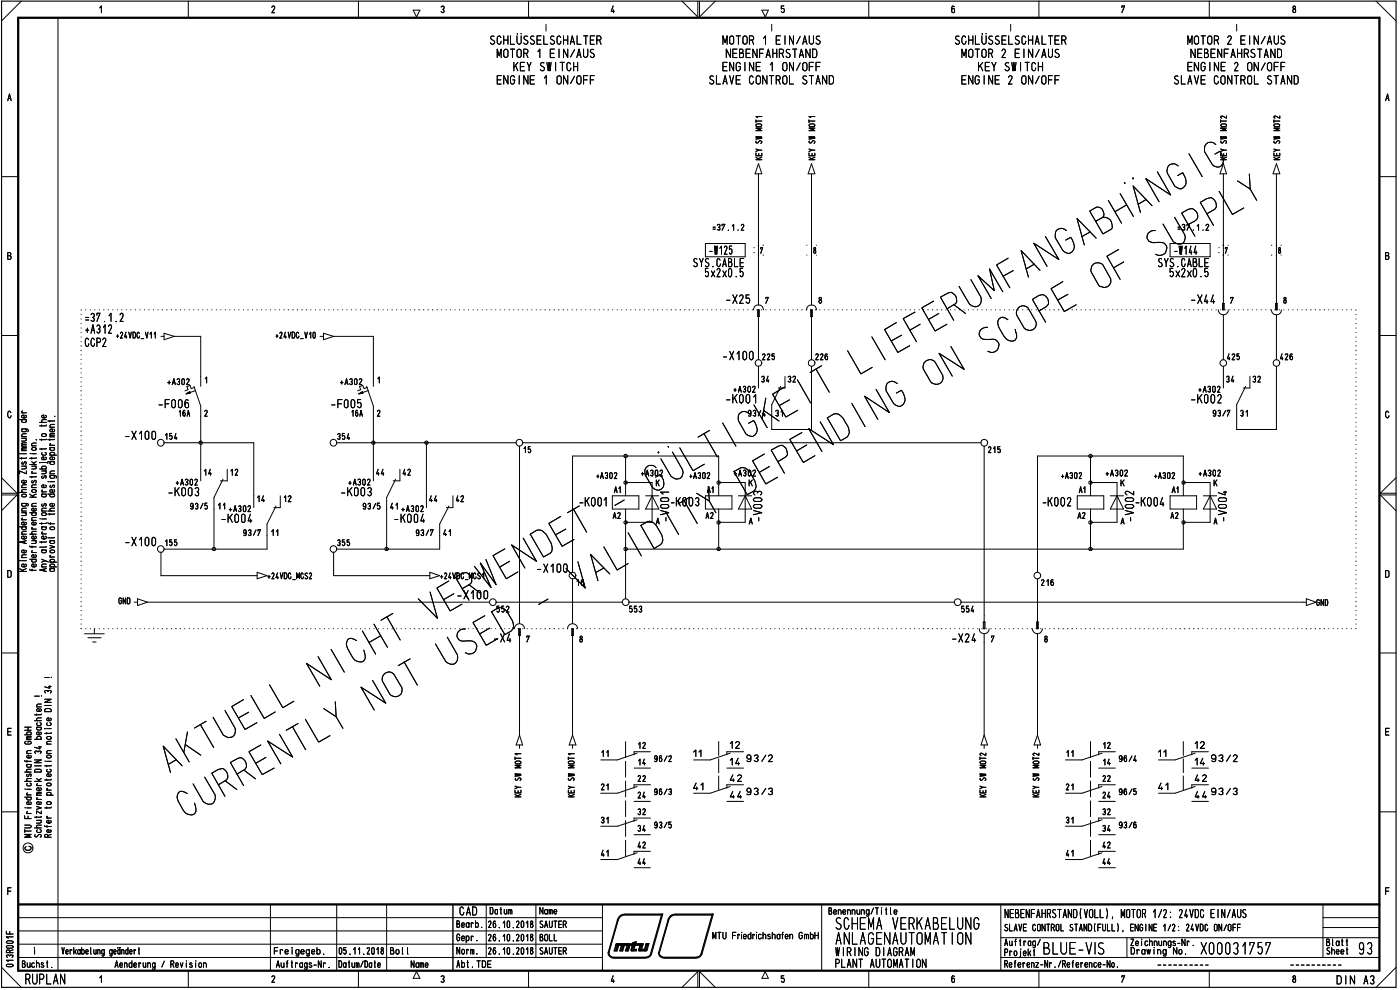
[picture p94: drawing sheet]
<svg xmlns="http://www.w3.org/2000/svg" width="420mm" height="297mm" viewBox="0 0 420 297" stroke-linecap="round" stroke-linejoin="round" font-family="sans-serif">
<defs><g id="words">
<text font-size="16.3" x="214.8" y="148">3</text>
<g font-size="8.1">
<text x="219.9" y="143.8">it,</text>
<text x="223.9" y="143.8">,</text>
</g>
<g font-size="6.2">
<text x="203.6" y="5">\/</text>
<text x="203.9" y="296.1">/ \</text>
</g>
<g font-size="5.3">
<text x="212.1" y="148">1</text>
<text x="193.6" y="152">A2,-</text>
<text x="211.7" y="152">m</text>
<text x="221.7" y="152">Avg</text>
<text x="250.5" y="279">SC-1Id VRKA31LU\G</text>
<text x="250.7" y="283.5">A\LAG:\AUTOldT 0\</text>
<text x="329.2" y="286.4">S</text>
<text x="360.2" y="286.4">X00031757</text>
</g>
<text font-size="4.6" x="7.5" y="295.4">RUPLAN</text>
<g font-size="3.9">
<text x="163.7" y="9.5">I</text>
<text x="231.4" y="9.5">i</text>
<text x="303.1" y="9.5">i</text>
<text x="371" y="9.5">i</text>
<text x="146.9" y="13.5">SCHLÜSSELSCHALTER</text>
<text x="149" y="17.4">MOTOR 1 EIN/AUS</text>
<text x="216.8" y="13.5">MOTOR 1 EIN/AUS</text>
<text x="217.8" y="17.4">NEBENFAHRSTAND</text>
<text x="286.5" y="13.5">SCHLÜSSELSCHALTER</text>
<text x="288.5" y="17.4">MOTOR 2 EIN/AUS</text>
<text x="356.3" y="13.5">MOTOR 2 EIN/AUS</text>
<text x="357.3" y="17.4">NEBENFAHRSTAND</text>
<text x="154" y="21.4">KEY SW I TCH</text>
<text x="216.8" y="21.4">ENGINE 1 ON/OFF</text>
<text x="293.5" y="21.4">KEY SW I TCH</text>
<text x="356.3" y="21.4">ENGINE 2 ON/OFF</text>
<text x="149.1" y="25.4">ENGINE 1 ON/OFF</text>
<text x="212.7" y="25.4">SLAVE CONTROL STAND</text>
<text x="288.5" y="25.4">ENGINE 2 ON/OFF</text>
<text x="352.3" y="25.4">SLAVE CONTROL STAND</text>
<text x="366" y="35.6">,„</text>
<text x="382.1" y="35.6">c.,</text>
<text x="226.5" y="41.9">..,</text>
<text x="226.6" y="36.9">,=</text>
<text x="242.4" y="41.9">..,</text>
<text x="242.5" y="36.9">,=</text>
<text x="365.9" y="36.9">,</text>
<text x="381.9" y="36.9">,</text>
<text x="382" y="41.9">..,</text>
<text x="226.6" y="43.2">,-,</text>
<text x="242.4" y="45.6">,</text>
<text x="242.6" y="43.2">v,</text>
<text x="366.8" y="43.1">n</text>
<text x="382" y="46.9">,_,</text>
<text x="212.5" y="76.5">1125</text>
<text x="207.9" y="80.2">SYS.CABLE</text>
<text x="211.3" y="83.2">5x2x0.5</text>
<text x="347.3" y="80.2">SYS.CABLE</text>
<text x="350.7" y="83.2">5x2x0.5</text>
<text x="217.8" y="91.2">-X25</text>
<text x="229.7" y="91.2">7</text>
<text x="245.4" y="91.2">s</text>
<text x="282" y="92.1">QQQQ</text>
<text x="317.1" y="93.6">.</text>
<text x="322.3" y="93.6">.</text>
<text x="357.3" y="91.2">-X44</text>
<text x="369.2" y="91.2">7</text>
<text x="385" y="91.2">8</text>
<text x="25.5" y="96.6">=37.1.2</text>
<text x="25.5" y="100.2">+A312</text>
<text x="34.8" y="101.6">+24VDC_V11</text>
<text x="25.3" y="104.1">CCP2</text>
<text x="216.7" y="108.1">-X100</text>
<text x="47.4" y="122.5">-F006</text>
<text x="99.2" y="122.5">-F005</text>
<text x="217.8" y="121.1">-K001</text>
<text x="357.3" y="121.1">-K002</text>
<text x="37.4" y="132">-X100</text>
<text x="50.4" y="148.9">-K003</text>
<text x="102.2" y="148.9">-K003</text>
<text x="175.5" y="152">K001</text>
<text x="208.5" y="152">3</text>
<text x="312.8" y="152">-K002</text>
<text x="333" y="152">A2-K004</text>
<text x="66.3" y="156.9">-K004</text>
<text x="118.2" y="156.9">-K004</text>
<text x="140.8" y="179.8">1,0</text>
<text x="146.8" y="181.5">•</text>
<text x="186.7" y="181.9">«</text>
<text x="188.7" y="183.8">553</text>
<text x="25.3" y="190.3">__L_</text>
<text x="152" y="192.8">4</text>
<text x="173.8" y="192.8">8</text>
<text x="285.6" y="192.8">-X24</text>
<text x="137.8" y="274.7">CAD</text>
<text x="301.5" y="275.5">NEBENFAHRSTANDIVOLL), MOTOR 1/2: 24VDC EIN/AUS</text>
<text x="250.6" y="286.9">WIKING DIAGRAM</text>
<text x="301.4" y="283.8">Auftrag/</text>
<text x="250.4" y="290.4">PLANT AUTOMATION</text>
<text x="401.1" y="295.4">DIN A3</text>
</g>
<g font-size="3.2">
<text x="337.4" y="148.7">c,1</text>
<text x="170.2" y="188.8">r-</text>
<text x="207.7" y="227.2">11</text>
<text x="218.6" y="224.7">12</text>
<text x="294.2" y="223.4">1</text>
<text x="310.1" y="223.4">1</text>
<text x="347.2" y="227.2">11</text>
<text x="358.2" y="224.7">12</text>
<text x="154.1" y="233.1">..,</text>
<text x="154.1" y="228.1">,</text>
<text x="154.3" y="229.4">c)</text>
<text x="170.1" y="233.1">..,</text>
<text x="170.3" y="229.4">c&gt;</text>
<text x="170.4" y="228.1">7-</text>
<text x="180.4" y="228.1">II</text>
<text x="218.6" y="229.7">14 93 /2</text>
<text x="293.6" y="233.1">..,</text>
<text x="293.8" y="228.1">,</text>
<text x="293.8" y="229.4">c&gt;</text>
<text x="309.5" y="233.1">..,</text>
<text x="309.7" y="228.1">,=i</text>
<text x="309.7" y="229.4">c)</text>
<text x="320" y="228.1">II</text>
<text x="352.4" y="229.7">---14 93/2</text>
<text x="170.3" y="237.2">r,-</text>
<text x="180.3" y="237.2">21</text>
<text x="208" y="237.2">41</text>
<text x="216" y="239.5">—'-44 93/3</text>
<text x="218.7" y="234.6">42</text>
<text x="347.5" y="237.2">41</text>
<text x="358.2" y="234.6">42</text>
<text x="358.2" y="239.6">4493/3</text>
<text x="146.9" y="274.3">Datum</text>
<text x="161.9" y="274.4">Name</text>
<text x="248.5" y="274.5">Benennung/Title</text>
<text x="136.9" y="278.4">Bearb.</text>
<text x="146.3" y="278.5">26.10.2018</text>
<text x="161.8" y="278.5">SAUTER</text>
<text x="213.8" y="281.9">MTU Friedrichshafen GmbH</text>
<text x="301.2" y="279.5">SLAVE CONTROL STAND(FULL), ENGINE 1/2: 24VDC ON/OFF</text>
<text x="10" y="286.4">I</text>
<text x="18.5" y="286.4">Verkabelung geändert</text>
<text x="82.1" y="286.4">FreIgegeb.</text>
<text x="101.4" y="286.4">05.11.2018</text>
<text x="117" y="286.4">BoI l</text>
<text x="136.9" y="282.4">Gepr.</text>
<text x="137" y="286.4">Norm.</text>
<text x="146.3" y="282.4">26.10.2018</text>
<text x="146.3" y="286.4">26.10.2018</text>
<text x="161.8" y="286.4">SAUTER</text>
<text x="161.9" y="282.4">BOLL</text>
<text x="301.2" y="286.9">Projekt</text>
<text x="340.9" y="286.4">rawing No.</text>
<text x="397.9" y="283.9">Blatt</text>
<text x="397.9" y="286.4">Sheet</text>
<text x="6.5" y="290.4">Buchst.</text>
<text x="34.4" y="290.4">Aenderung / Revision</text>
<text x="82.8" y="290.4">Auftrags-Nr.</text>
<text x="101.5" y="290.4">Datum/Date</text>
<text x="123.2" y="290.4">Name</text>
<text x="137" y="290.4">Abt.TDE</text>
<text x="301.3" y="290.4">Referenz-Nr./Reference-No.</text>
</g>
<g font-size="3.1">
<text x="8" y="171.6" transform="rotate(-90 8 171.6)">Keine Aenderung ohne Zustimmung der</text>
<text x="11" y="171.4" transform="rotate(-90 11 171.4)">federfuehrenden Konstruktion.</text>
<text x="14.1" y="171.6" transform="rotate(-90 14.1 171.6)">Any alterotions are subiect to the</text>
<text x="16.5" y="171.6" transform="rotate(-90 16.5 171.6)">approval of the design department.</text>
<text x="9.5" y="251.4" transform="rotate(-90 9.5 251.4)">MTU Friedrichshafen GmbH</text>
<text x="12.5" y="251.4" transform="rotate(-90 12.5 251.4)">Schutzvermerk DIN 34 beachten</text>
<text x="15.5" y="251.4" transform="rotate(-90 15.5 251.4)">Refer to protection notice DIN 34 I</text>
</g>
<g font-size="2.8">
<text x="213.8" y="69.3">=37.1.2</text>
<text x="354.3" y="69.3">Q1.2</text>
<text x="82.7" y="101.6">+24VDC_V10</text>
<text x="228.6" y="108.1">225</text>
<text x="242.5" y="108.5">• 226</text>
<text x="368.2" y="108.1">425</text>
<text x="384.1" y="108.1">426</text>
<text x="50" y="115.6">+A302</text>
<text x="61.2" y="115.1">1</text>
<text x="101.9" y="115.6">+A302</text>
<text x="113" y="115.1">1</text>
<text x="220.1" y="117.9">+A302</text>
<text x="228.3" y="114.8">34</text>
<text x="236.3" y="114.8">32</text>
<text x="359.5" y="117.9">+A302</text>
<text x="367.8" y="114.8">34</text>
<text x="375.8" y="114.8">32</text>
<text x="53.4" y="125.1">16A</text>
<text x="61.2" y="125.1">2</text>
<text x="105.3" y="125.1">16A</text>
<text x="113" y="125.1">2</text>
<text x="225.8" y="125.1">3</text>
<text x="363.9" y="125.1">93/7</text>
<text x="372.1" y="125.1">31</text>
<text x="49.2" y="132">154</text>
<text x="101.1" y="132">354</text>
<text x="156.8" y="136">15</text>
<text x="196.8" y="136.6">.\.,\</text>
<text x="296.3" y="136">215</text>
<text x="61" y="142.7">14</text>
<text x="68.9" y="142.7">12</text>
<text x="112.6" y="142.7">44</text>
<text x="120.6" y="142.7">42</text>
<text x="178.8" y="143.8">+A302</text>
<text x="192.2" y="143.8">+</text>
<text x="198.8" y="143.8">\\._) +A302</text>
<text x="318.3" y="143.8">+A302</text>
<text x="331.6" y="143">+A302</text>
<text x="346.2" y="143.8">+A302</text>
<text x="359.5" y="143">+A302</text>
<text x="52.5" y="145.7">+A302</text>
<text x="104.5" y="145.7">+A302</text>
<text x="184.2" y="148">A1</text>
<text x="323.7" y="148">A1</text>
<text x="336.3" y="146">K</text>
<text x="351.6" y="148">Al</text>
<text x="364.1" y="146">K</text>
<text x="57" y="153.1">93/5</text>
<text x="65.2" y="153.7">11+A302</text>
<text x="76.9" y="150.7">14</text>
<text x="84.9" y="150.7">12</text>
<text x="108.8" y="153.1">93/5</text>
<text x="117" y="153.7">41+A302</text>
<text x="128.7" y="150.7">44</text>
<text x="136.8" y="150.7">42</text>
<text x="183.9" y="155.7">A2</text>
<text x="211.7" y="155.7">A2</text>
<text x="225.7" y="154.6">&gt;•</text>
<text x="323.3" y="155.7">A2</text>
<text x="351.3" y="155.7">A2</text>
<text x="72.7" y="160.9">93/7</text>
<text x="81.1" y="160.9">11</text>
<text x="124.5" y="160.9">93/7</text>
<text x="132.8" y="160.9">41</text>
<text x="186.7" y="157.4">0</text>
<text x="199.7" y="156.9">i</text>
<text x="215.3" y="157.3">:</text>
<text x="224.7" y="157.4">A 1</text>
<text x="336.3" y="157.4">A 1</text>
<text x="364.2" y="157.4">A I</text>
<text x="37.2" y="163.9">-X100</text>
<text x="49.3" y="163.9">155</text>
<text x="101" y="163.9">355</text>
<text x="80.1" y="173.8">+24VDCMCS2</text>
<text x="131.9" y="173.8">+24V</text>
<text x="160.9" y="171.9">-X</text>
<text x="166.6" y="171.9">0</text>
<text x="136.9" y="179.7">-</text>
<text x="312.2" y="175.9">216</text>
<text x="35.5" y="181.4">GND</text>
<text x="41.2" y="181.5">1.-</text>
<text x="286.3" y="181.9">*</text>
<text x="288.4" y="183.8">554</text>
<text x="391.7" y="181.9">&gt;GND</text>
<text x="158.4" y="192.8">7</text>
<text x="191.2" y="224.7">12</text>
<text x="330.8" y="224.7">12</text>
<text x="191.2" y="229.7">14</text>
<text x="330.8" y="229.7">14</text>
<text x="335.7" y="229.7">96/4</text>
<text x="191.3" y="239.6">24</text>
<text x="191.3" y="234.6">22</text>
<text x="293.6" y="239.3">,,</text>
<text x="309.6" y="239.3">,,</text>
<text x="319.8" y="237.2">21</text>
<text x="330.8" y="239.6">24</text>
<text x="330.8" y="234.6">22</text>
<text x="335.7" y="238.6">96/5</text>
<text x="191.2" y="244.6">32</text>
<text x="330.8" y="244.6">32</text>
<text x="180.2" y="247.1">31</text>
<text x="191.2" y="248.6">34</text>
<text x="196.2" y="248.6">93/5</text>
<text x="319.8" y="247.1">31</text>
<text x="330.7" y="249.6">34</text>
<text x="180.3" y="257">41</text>
<text x="191.3" y="254.6">42</text>
<text x="319.8" y="257">41</text>
<text x="330.7" y="254.6">42</text>
<text x="191.3" y="259.6">44</text>
<text x="330.7" y="259.6">44</text>
</g>
<g font-size="2">
<text x="365.4" y="150.6">CD</text>
<text x="365.4" y="152.7">CD</text>
</g>
<g font-size="1.6">
<text x="154.3" y="238.1">L11</text>
<text x="154.4" y="239.3">Y</text>
<text x="293.8" y="236.8">&gt;-</text>
<text x="293.9" y="238.1">L11</text>
<text x="309.9" y="237.2">r_u</text>
<text x="310.9" y="237.2">-</text>
</g>
</g></defs>
<g fill="none" stroke="#000" stroke-width=".3">
<path d="M6.4 .3l-5.9 6M17.4 5.3v286M29.9 2.4l.5-.6v2M56.5 .3v5M81.6 2.2l.1-.2a.45 .45 0 0 1 .6-.1 .45 .45 0 0 1 0 .7l-.7 1.2h.8M107.6 .3v5M124 3h2l-1 2.1zM132.4 2.1a.47 .47 0 0 1 .7-.2 .47 .47 0 0 1 0 .7l-.2 .2a.49 .49 0 0 1 .3 .8 .49 .49 0 0 1-.8-.1M158.6 .3v5M184 1.8l-.6 1.6h1M184.1 3v.8M228.6 3h2l-.9 2.1z"/>
<path d="M235.2 1.8h-.7v.9a.56 .56 0 0 1 .9 .3 .56 .56 0 0 1-.7 .6l-.2-.1M260.7 .3v5M286.4 2l-.4-.2-.2 .1-.2 1.4a.47 .47 0 0 0 .6 .5 .47 .47 0 0 0 .3-.8l-.3-.5-.5 .1-.1 .4M311.8 .3v5M336.7 2.3v-.5h.8l-.8 2M362.9 .3v5M388.2 1.9a.72 .72 0 0 0 .6 1.1 .52 .52 0 0 1-.2 .7 .52 .52 0 0 1-.7-.4 .52 .52 0 0 1 .5-.6 .42 .42 0 0 0 .4-.5 .42 .42 0 0 0-.6-.3zM413 .3l6 6M2.3 30.2l.5-2 .5 2M2.5 29.5h.8M415.8 30.2l.6-2 .5 2M416 29.5h.8"/>
<path d="M.5 53h5M414 53h5M2.3 76.7l1 .2v.4l-.2 .5h-.8v-2l.9 .1v.6l-.3 .2M415.8 76.7l1 .2 .1 .4-.3 .5h-.8v-2l.9 .1v.6l-.3 .2M227.6 96.9v11M243.5 96.9v11M367.2 96.9v11M383.1 96.9v11M.5 100.7h5M414 100.7h5M3.3 123.8a.48 .48 0 0 0-.6-.4 .48 .48 0 0 0-.4 .6v.7l.4 .6h.4l.2-.6M155.9 133.9v50.8"/>
<path d="M295.4 133.9v50.8M416.8 123.8a.48 .48 0 0 0-.6-.4 .48 .48 0 0 0-.4 .6v.7l.4 .6h.4l.3-.6M.5 148.5h4.6l-4.6 4.7M.5 143.3l4.6 4.7h-4.6M419 148.5h-4.8l4.8 4.7M419 143.3l-4.8 4.7h4.8M2.3 171.2h.6l.4 .4v1.2l-.4 .4h-.6zM171.8 173.7v11M311.4 173.7v11M415.8 171.2h.6l.5 .4v1.2l-.5 .4h-.6zM.5 195.9h5M414 195.9h5"/>
<path d="M2.3 219.5h1M3.3 218.5h-1v2.1h1M415.8 219.5h1M416.9 218.5h-1.1v2.1h1.1M.5 243.6h5M414 243.6h5M2.3 267.4h1M3.3 266.4h-1v2M5.5 275.3h175.3M5.5 279.3h175.3M81.2 271.4v19.9M101 271.4v19.9"/>
<path d="M116 271.4v19.9M145.9 271.4v15.9M160.8 271.4v15.9M180.8 271.4v19.9M246.6 271.4v19.9M300.4 271.4v19.8M397 271.4v15.9M397 278.3h17M397 275.3h17M415.8 267.4h1M416.9 266.4h-1.1v2M.5 290.2l5.9 6"/>
<path d="M5.5 287.3h175.3M5.5 283.3h175.3M29.9 293.4l.5-.6v1.9M56.5 291.3v4.9M81.6 293.1a.45 .45 0 0 1 .6-.3 .45 .45 0 0 1 .1 .7l-.7 1.2h.8M107.6 291.3v4.9M125 291.5l1 2h-2zM132.4 293a.5 .5 0 0 1 .8 0 .5 .5 0 0 1-.3 .8 .49 .49 0 0 1 .3 .8 .49 .49 0 0 1-.8-.1M158.6 291.3v4.9M184 292.8l-.6 1.6h1M184.1 294v.7M209.9 291.5l4.8 4.7"/>
<path d="M229.7 291.5l.9 2h-2zM235.2 292.8h-.7v.8a.61 .61 0 0 1 .9 .4 .61 .61 0 0 1-.7 .7l-.2-.3M260.7 291.3v4.9M286.4 293l-.3-.2-.3 .1-.2 1.4a.47 .47 0 0 0 .7 .4 .47 .47 0 0 0 .2-.7l-.1-.4-.4-.1-.3 .1-.1 .4M300.4 287.3h113.6M300.4 281.3h113.6M311.8 291.3v4.9M336.7 293.2v-.4h.8l-.8 1.9M338.2 281.3v6M339.4 281.8h.8l-.8 1.9h.8M340.8 283h.9l-.2-.6h-.3l-.4 .2v.9l.4 .2 .4-.2M342.6 282.4v1.3"/>
<path d="M362.9 291.3v4.9M388.2 292.9a.72 .72 0 0 0 .6 1v.1a.47 .47 0 0 1-.4 .7 .47 .47 0 0 1-.4-.7v-.1a.69 .69 0 0 0 .6-.4 .69 .69 0 0 0 0-.7zM419 290.2l-6 6"/>
<circle cx="8.4" cy="254.4" r="1.49"/>
</g>
<path d="M.5 .3h418.5v295.9h-418.5z" fill="none" stroke="#000" stroke-width=".34"/>
<path d="M5.5 5.3h408.5v286h-408.5zM5.5 271.4h408.5" fill="none" stroke="#000" stroke-width=".68"/>
<path d="M135.9 271.4v19.9" fill="none" stroke="#000" stroke-width=".42"/>
<g fill="none" stroke="#000" stroke-width=".3">
<path d="M342.7 281.9h.1M344.4 282.5l-.6-.1-.2 1 .2 .3h.5l.2-.3M345 282.7a.43 .43 0 0 1 .4-.3 .43 .43 0 0 1 .4 .3v1M345 281.8v1.9M346.4 282.6l.3-.2h.4l.2 1.3M346.4 282.4v1.3M347.8 282.4v1a.43 .43 0 0 0 .4 .3 .43 .43 0 0 0 .4-.3M348.6 282.4v1.3M349.2 282.6l.3-.2h.4l.2 1.3M349.2 282.4v1.3M351.4 282.4l-.2 1.9-.6-.2M351.4 282.7l-.2-.3h-.4l-.2 .3v.7l.2 .3h.4l.2-.3"/>
<path d="M352.7 282.5a.33 .33 0 0 0-.6-.1 .33 .33 0 0 0 .2 .6l.5 .2v.3l-.3 .2-.5-.2M353.4 283h.7M355.6 281.8v1.9l-.9-1.9v1.9M356.3 282.6l.2-.2h.2l.1 .2M356.3 282.4v1.3"/>
</g>
<path d="M339.4 281.8h.8l-.8 1.9h.8M340.8 283h.9l-.2-.6h-.3l-.4 .2v.9l.4 .2 .4-.2M342.6 282.4v1.3M358.1 283.7h.1" fill="none" stroke="#000" stroke-width=".3"/>
<g fill="none" stroke="#000" stroke-width=".3">
<path d="M342.7 281.9h.1M344.4 282.5l-.6-.1-.2 1 .2 .3h.5l.2-.3M345 282.7a.43 .43 0 0 1 .4-.3 .43 .43 0 0 1 .4 .3v1M345 281.8v1.9M346.4 282.6l.3-.2h.4l.2 1.3M346.4 282.4v1.3M347.8 282.4v1a.43 .43 0 0 0 .4 .3 .43 .43 0 0 0 .4-.3M348.6 282.4v1.3M349.2 282.6l.3-.2h.4l.2 1.3M349.2 282.4v1.3M351.4 282.4l-.2 1.9-.6-.2M351.4 282.7l-.2-.3h-.4l-.2 .3v.7l.2 .3h.4l.2-.3"/>
<path d="M352.7 282.5a.33 .33 0 0 0-.6-.1 .33 .33 0 0 0 .2 .6l.5 .2v.3l-.3 .2-.5-.2M353.4 283h.7M355.6 281.8v1.9l-.9-1.9v1.9M356.3 282.6l.2-.2h.2l.1 .2M356.3 282.4v1.3"/>
</g>
<g fill="none" stroke="#000" stroke-width=".3">
<path d="M10.4 208.9h1.4M1.9 279.4v.8h2M2.9 279.5v.7M1.9 282.6l.4-.3 1.3 .1a.34 .34 0 0 1 .3 .4 .34 .34 0 0 1-.4 .2h-1.3zM2 283.9l1.5-.2a.38 .38 0 0 1 .4 .4 .38 .38 0 0 1-.4 .4h-1.3l-.3-.4zM2.1 289.4l1.4-.1a.38 .38 0 0 1 .4 .4 .38 .38 0 0 1-.4 .4l-1.4-.1-.2-.3zM2.2 287.3l-.3-.4a.55 .55 0 0 1 .5-.4 .55 .55 0 0 1 .5 .4 .48 .48 0 0 1 .6-.4 .48 .48 0 0 1 .4 .5l-.3 .3M2.9 285.8v-.4a.52 .52 0 0 0-.5-.4 .52 .52 0 0 0-.5 .4v.4h2M3.9 288.1h-2l.6 .4M3.9 281.1h-2l.6 .4M3.9 285l-1 .3M339.5 284.3h.6l.3 .3 .1 1.1-.4 .6h-.6z"/>
<path d="M358.1 283.7h.1"/>
</g>
<path d="M10.4 208.9h1.4M12.5 208.9h.1" fill="none" stroke="#000" stroke-width=".3"/>
<g fill="none" stroke="#000" stroke-width=".3">
<path d="M228.6 38.4h-1.7l1.3 .5-1.3 .3h1.7M244.6 38.4h-1.8l1.4 .5-1.4 .3h1.8M366.4 37.4l.3-.2h1l.4 .2v.4l-.4 .2h-1l-.3-.2zM368.1 38.4h-1.8l1.4 .5-1.4 .3h1.8M382.3 37.4l.4-.2 1.1 .1a.39 .39 0 0 1 .3 .4 .39 .39 0 0 1-.4 .3h-1l-.4-.2zM384.1 38.4h-1.8l1.5 .5-1.5 .3h1.8M226.9 45.9v.8h1.7v-.7M226.9 44.7l.8 .3-.8 .5M226.9 47.9h1.7M226.9 47.2l1 .7M227.6 49.1l1 3.1h-2zM227.6 52.2v39.3"/>
<path d="M227.7 46.1v.6M228.6 47.2l-1.1 .5M242.8 45.9v.8h1.8v-.7M242.8 47.9h1.8M242.8 47.2l1.1 .7M243.5 49.1l1.1 3.1h-2.1zM243.5 52.2v39.3M244.6 47.2l-1.1 .5M336.2 58.1l3.9 6.8M337.5 54.9h.1M340.1 53.4l-.1 .3 .1-.2h-.1M344 59.9l-2.4 1.4"/>
<path d="M347.3 51.6l4 6.9-7.4-4.9 4 6.9M353.6 49.8a1.98 1.98 0 0 0-2.6-.4 1.98 1.98 0 0 0-.7 2.5l2.2 3.9a1.89 1.89 0 0 0 3.3-.3 4.3 4.3 0 0 0-.8-3.7l-1.6 .9M356.8 46.1l4 6.9M364.9 43.3a2.03 2.03 0 0 0-2.6-.3 2.03 2.03 0 0 0-.8 2.5l2.3 3.8a1.82 1.82 0 0 0 2.1 .8 1.82 1.82 0 0 0 1.3-1.8l-.2-1.2-.9-1.7-1.5 .8M365.9 57.4l4 6.9 3.4-1.9M366.3 45.9v.8h1.8v-.7M366.3 44.7l.9 .3-.9 .5M366.3 47.9h1.8M366.3 47.2l1.1 .7M367.2 49.1l.9 3.1h-2zM367.2 52.2v40.8M367.2 46.1v.6"/>
<path d="M367.2 45h.9M368.1 47.2l-1.1 .5M374.9 52.2l.3 4.5-3.8-2.4M375.2 56.7l1.9 3.4M382.3 44.7l.9 .3-.9 .5M383.1 49.1l1 3.1h-2zM383.1 52.2v40.8M383.2 45h.9M211.7 73.1h11.9v3.9h-11.9M226.3 75.7l.1 .2M226.4 74.3h-.1M227.5 76.5h.2"/>
<path d="M227.5 73.6h.2M228.3 74.7v-.4h.6l-.6 1.7M229 76.5h.2M229 73.6h.2M242.1 76.5h.1M242.1 73.6h.1M243.5 76.5h.1M243.5 73.6h.1M244.4 74.3a.62 .62 0 0 0-.1 .6 .62 .62 0 0 0 .5 .4 .39 .39 0 0 1 0 .5 .39 .39 0 0 1-.6 0 .64 .64 0 0 1 .5-.9v-.6zM245 76.5h.1M245 73.6h.1M302.6 77.5l-3.5 2 4 6.9"/>
<path d="M310.4 79.2l-2.4 1.5M313.7 71l4.1 6.9-7.5-4.9 3.9 6.9M320.1 69.2a2.03 2.03 0 0 0-2.6-.4 2.03 2.03 0 0 0-.8 2.5l2.3 3.9a1.88 1.88 0 0 0 2.1 .8 1.88 1.88 0 0 0 1.4-1.9l-.3-1.2-.8-1.7-1.6 .9M327.2 69.6l-2.5 1.4M327.7 79.8a2.13 2.13 0 0 1 3.3-.3l2.3 4.1a2.09 2.09 0 0 1-1 2.4 2.09 2.09 0 0 1-2.6-.4l-2.3-4.1v-.5zM329 71.5l-5.8-6 2.2 8M330.8 65.3a1.98 1.98 0 0 0 .2-2.2 1.98 1.98 0 0 0-1.9-1l-2.1 1.2 4 6.9 2.5-1.5a2.43 2.43 0 0 0-.2-2.5 2.43 2.43 0 0 0-2.5-.9l-2 1.1M332.6 60.1l4 6.9M335.7 74.8l-3.5 2.1 4 6.9M337.3 78.6l-3.1 1.7M338.1 61.5l-3.5 2M345.7 61.7l-5.6-5.9 2.2 8"/>
<path d="M346.8 69.2a1.87 1.87 0 0 0-2.5 1.4 1.87 1.87 0 0 0 1.9 2.2l1.2-.1a2.03 2.03 0 0 1 2.5 .9 2.03 2.03 0 0 1-.4 2.5 2.36 2.36 0 0 1-2.7 .2M351.2 73.1h12v3.9h-12zM352.5 65.2l3.1 5.2a1.91 1.91 0 0 1-.4 2.4 1.91 1.91 0 0 1-2.4 .2l-.7-.5-3.1-5.3M352.5 75.4h.8M353.9 73.8l.3 2.5 .2-2.5 .1 2.5 .3-2.5M355.6 74.5l.4-.7v2.5M356.6 67.4l2-1.1a2.02 2.02 0 0 0 .5-2.7 2.02 2.02 0 0 0-2.5-.8l-2 1.1 4 7M357.4 73.8l-.5 2h.8M357.5 75.3v1M358.9 73.8l-.5 2h.8M358.9 75.3v1M362.2 64.2l2-1.2a2.09 2.09 0 0 0 .8-2.1 2.09 2.09 0 0 0-1.6-1.6l-1.2 .3-2 1.1 4 6.9"/>
<path d="M365.8 75.7l.1 .2M365.9 74.3h-.1M367 76.5h.2M367 73.6h.2M367.7 74.7v-.4h.6l-.6 1.7M368.5 76.5h.1M368.5 73.6h.1M381.6 76.5h.1M381.6 73.6h.1M383 76.5h.2M383 73.6h.2M383.9 74.3a.63 .63 0 0 0 .4 1v.6a.45 .45 0 0 1-.7-.3 .45 .45 0 0 1 .4-.6 .4 .4 0 0 0 .3-.4 .4 .4 0 0 0-.4-.3z"/>
<path d="M384.4 76.5h.1M384.4 73.6h.1M39.2 93h.1M40.6 93h.1M42 93h.1M43.3 93h.1M44.7 93h.1M46 93h.1M47.4 93h.1M48.6 93h.2M49.2 100l3.1 .9-3.1 1zM50 93h.2"/>
<path d="M51.3 93h.2M52.7 93h.2M54.1 93h.1M55.4 93h.1M56.8 93h.1M58.1 93h.1M59.5 93h.1M60.8 93h.1M62.2 93h.1M63.5 93h.1M64.9 93h.1M66.3 93h.1"/>
<path d="M67.6 93h.1M69 93h.1M70.3 93h.1M71.7 93h.1M73 93h.1M74.4 93h.1M75.7 93h.1M77.1 93h.1M78.4 93h.1M79.8 93h.1M81.2 93h.1M82.5 93h.1"/>
<path d="M83.9 93h.1M85.2 93h.1M86.5 93h.2M87.8 93h.2M89.2 93h.2M90.6 93h.1M91.9 93h.2M93.3 93h.1M94.6 93h.1M96 93h.1M97.1 100l3 .9-3 1zM97.3 93h.1"/>
<path d="M98.7 93h.1M100 93h.1M101.4 93h.1M102.7 93h.1M104.1 93h.1M105.5 93h.1M106.8 93h.1M108.2 93h.1M109.5 93h.1M110.9 93h.1M112.2 93h.1M113.6 93h.1"/>
<path d="M114.9 93h.1M116.3 93h.1M117.6 93h.1M119 93h.1M120.4 93h.1M121.7 93h.1M123.1 93h.1M124.3 93h.2M125.7 93h.2M127 93h.2M128.4 93h.2M129.8 93h.1"/>
<path d="M131.1 93h.2M132.5 93h.1M133.8 93h.1M135.2 93h.1M136.5 93h.1M137.9 93h.1M139.2 93h.1M140.6 93h.1M141.9 93h.1M143.3 93h.1M144.7 93h.1M146 93h.1"/>
<path d="M147.4 93h.1M148.7 93h.1M150.1 93h.1M151.4 93h.1M152.8 93h.1M154.1 93h.1M155.5 93h.1M156.8 93h.1M158.2 93h.1M159.6 93h.1M160.9 93h.1M162.3 93h.1"/>
<path d="M163.5 93h.2M164.9 93h.2M166.2 93h.2M167.6 93h.2M169 93h.1M170.3 93h.1M171.7 93h.1M173 93h.1M174.4 93h.1M175.7 93h.1M177.1 93h.1M178.4 93h.1"/>
<path d="M179.8 93h.1M181.1 93h.1M182.5 93h.1M183.9 93h.1M185.2 93h.1M186.6 93h.1M187.9 93h.1M189.3 93h.1M190.6 93h.1M192 93h.1M193.3 93h.1M194.7 93h.1"/>
<path d="M196 93h.1M197.4 93h.1M198.8 93h.1M200.1 93h.1M201.4 93h.1M202.7 93h.2M204.1 93h.2M205.4 93h.2M206.8 93h.2M208.2 93h.1M209.5 93h.1M210.9 93h.1"/>
<path d="M212.2 93h.1M213.6 93h.1M214.9 93h.1M216.3 93h.1M217.6 93h.1M219 93h.1M220.3 93h.1M221.7 93h.1M223.1 93h.1M224.4 93h.1M225.8 93h.1M226.1 93a1.53 1.53 0 0 1 1.5-1.5 1.53 1.53 0 0 1 1.6 1.5"/>
<path d="M227.1 93h.1M227.4 93h.5v2h-.5zM227.6 93v3.9M228.5 93h.1M229.8 93h.1M231.2 93h.1M232.5 93h.1M233.9 93h.1M235.2 93h.1M236.6 93h.1M238 93h.1M239.2 93h.2"/>
<path d="M240.6 93h.1M241.9 93h.2a1.48 1.48 0 0 1 1.5-1.5 1.48 1.48 0 0 1 1.5 1.5M243.3 93h.5v2h-.5zM243.5 93v3.9M244.6 93h.2M246 93h.1M247.4 93h.1M248.7 93h.1M250.1 93h.1M251.4 93h.1M252.8 93h.1M254.1 93h.1"/>
<path d="M255.5 93h.1M256.8 93h.1M258.2 93h.1M259.5 93h.1M260.9 93h.1M262.3 93h.1M263.6 93h.1M265 93h.1M266.3 93h.1M267.7 93h.1M269 96.8l-3.5 2.1 4 6.8 3.5-2M269 93h.1"/>
<path d="M270.4 93h.1M271.7 93h.1M273.1 93h.1M274.4 93h.1M274.6 93.6l-3.5 2 3.9 6.9M275.8 93h.1M276.1 97.3l-3 1.8M277.1 93h.1M278.4 93h.2M279.8 93h.2M280.2 90.3l-3.6 2.1 4 6.9 3.6-2M281.7 94.1l-3 1.7"/>
<path d="M284.3 92.6l2.5-1.5a2.36 2.36 0 0 0-1.3-3.4l-1.2 .4-2.1 1.1 4 6.9M286.3 91.4l3.5 2.7M291.4 83.9l3 5.3a2.03 2.03 0 0 1-.8 2.6 2.03 2.03 0 0 1-2.6-.5l-3.2-5.4M296 93h.1M296.4 98.2a1.91 1.91 0 0 0-2.3 1.2 1.91 1.91 0 0 0 .9 2.4l2.1 .1a2 2 0 0 1 2.6 1.1 2 2 0 0 1-1.2 2.6 2.12 2.12 0 0 1-2-.2M297.4 93h.1M298.7 93h.1M300.1 93h.1M300.9 87.5l-3.9-6.8 1.4 6.5-4.9-4.5 4 6.9M301.5 93h.1M302.5 95.9a1.69 1.69 0 0 0-2.3-.5 1.69 1.69 0 0 0-.6 2.3 7.3 7.3 0 0 0 3.2 4.5 1.57 1.57 0 0 0 2.3-.9v-.9l-.4-1.6M302.8 93h.1"/>
<path d="M304.1 81.2l-3.1 1.7M304.2 93h.1M305.5 93h.1M305.7 92.3a1.87 1.87 0 0 1 2.9 .2l2.3 3.9a2.04 2.04 0 0 1-.9 2.5 2.04 2.04 0 0 1-2.6-.4l-2.3-4a2.26 2.26 0 0 1 .6-2.2zM306.9 93h.1M308.2 93h.1M309.6 93h.1M310.9 93h.1M311.8 93.3l2-1.2a2.02 2.02 0 0 0 .6-2.6 2.02 2.02 0 0 0-2.6-.9l-2 1.2 4 6.9M312.1 81.1l-5.6-5.9 2.2 7.9M312.3 93h.1M313.6 93h.1"/>
<path d="M315 93h.1M319 84.5l-3.6 2.1 4 6.9 3.6-2.1M319 93h.2M320.3 93h.2M320.5 88.3l-3 1.7M325.8 93h.1M327.1 93h.1M328.5 93h.1M329.8 93h.1M331.2 93h.1M332.5 93h.1M333.9 93h.1"/>
<path d="M335.2 93h.1M336.6 93h.1M337.9 93h.1M339.3 93h.1M340.7 93h.1M342 93h.1M343.4 93h.1M344.7 93h.1M346.1 93h.1M347.4 93h.1M348.8 93h.1M350.1 93h.1"/>
<path d="M351.5 93h.1M352.8 93h.1M354.1 93h.2M355.5 93h.1M356.8 93h.2M358.2 93h.2M359.5 93h.2M360.9 93h.1M362.2 93h.1M363.6 93h.1M365 93h.1M365.6 93a1.48 1.48 0 0 0 1.5 1.5 1.48 1.48 0 0 0 1.5-1.5"/>
<path d="M366.3 93h.1M366.9 91h.5v2h-.5zM367.2 94.5v2.4M367.7 93h.1M369 93h.1M370.4 93h.1M371.7 93h.1M373.1 93h.1M374.4 93h.1M375.8 93h.1M377.1 93h.1M378.5 93h.1"/>
<path d="M379.9 93h.1M381.2 93h.1M381.6 93a1.52 1.52 0 0 0 1.5 1.5 1.52 1.52 0 0 0 1.5-1.5M382.6 93h.1M382.8 91h.5v2h-.5zM383.1 94.5v2.4M383.9 93h.1M385.3 93h.1M386.6 93h.1M388 93h.1M389.3 93h.1M390.7 93h.1"/>
<path d="M392 93h.1M393.3 93h.2M394.7 93h.1M396 93h.2M397.4 93h.2M398.7 93h.1M400.1 93h.1M401.4 93h.1M402.8 93h.1M404.2 93h.1M405.5 93h.1M406.9 93h.1"/>
<path d="M407 94.3v.1M407 95.7v.1M407 97v.1M407 98.4v.1M407 99.7v.1M24.3 106.4v.1M24.3 107.8v.1M24.3 109.1v.1M24.3 110.5v.1M24.3 111.8v.1M24.3 113.2v.1M24.3 114.6h.1"/>
<path d="M24.3 115.9v.1M24.3 117.2v.1M24.3 118.5v.1M24.3 119.9v.1M48.3 100.9h.9M52.3 100.9h7.9v15M55.8 118.2l1.1-.7 .2 .4zM56 118.1h.3M56.1 116l.3 .9-.9 .4M56.1 118h.8M56.3 117.9h.8M56.4 117.9h.7"/>
<path d="M56.7 117.7h.3M56.9 117.6h.1M58.2 115.9l2 5.9v22.5M58.4 116.2l-1 .4M58.7 117.2l-2.2 .6M96.1 100.9h1M100.1 100.9h12v15M107.7 118.2l1.1-.7 .1 .4zM107.8 118.1h.3M107.9 118h.7M107.9 116l.3 .9-.9 .4M108.1 117.9h.8"/>
<path d="M108.2 117.9h.7M108.5 117.7h.3M108.7 117.6h.1M110 115.9l2.1 5.9v22.5M110.2 116.2l-.9 .4M110.5 117.2l-2.2 .6M227.6 109.9v6.5M229.8 119.5l-1.1 6.1M235.4 116.2l-3.5 2.1 3.9 6.8 3.6-2M235.6 112.9v3.5h-2M236.9 120l-3 1.7M239.3 114l4 6.9"/>
<path d="M243.5 109.9v19h-11.9v-7.5l2.7-5.5M244.9 110.7l4 7M246.6 109.7l-3.5 2.1M254.4 105.2l4 7 3.3-2M261.7 101.1l3.9 6.8M262.9 116.8l4 7-7.4-4.9 3.9 6.9M269.3 115.1a2.03 2.03 0 0 0-2.6-.4 2.03 2.03 0 0 0-.8 2.5l2.3 3.9a1.88 1.88 0 0 0 2.1 .8 1.88 1.88 0 0 0 1.4-1.9l-.3-1.2-.8-1.7-1.6 .8M270.6 100.6l-3.1 1.7M277.3 108.9a2.13 2.13 0 0 1 3.3-.3l2.3 4a2.09 2.09 0 0 1-.9 2.5 2.09 2.09 0 0 1-2.6-.5l-2.3-3.9-.1-.5zM285.4 104l3.9 6.8-7.5-4.8 4 6.9M367.2 109.9v6.5M375.1 112.9v3.5h-2"/>
<path d="M383.1 109.9v19h-12v-7.5l2.7-5.5M407 101.1v.1M407 102.4v.1M407 103.7v.2M407 105.1v.1M407 106.4v.1M407 107.8v.1M407 109.1v.1M407 110.5v.1M407 111.8v.1M407 113.2v.1M407 114.6h.1"/>
<path d="M407 115.9v.1M407 117.2v.1M407 118.5v.1M407 119.9v.1M24.3 121.2v.1M24.3 122.6v.1M24.3 124h.1M24.3 125.3v.1M24.3 126.7h.1M24.3 128v.1M24.3 129.3v.2M24.3 130.6v.2"/>
<path d="M24.3 132v.1M24.3 133.3v.1M24.3 134.7v.1M24.3 136.1h.1M24.3 137.4v.1M24.3 138.8v.1M49.2 132.8h27v19.5M101 132.8h53.9M128 132.8v19.5M156.8 132.8h137.6M187.7 136.8v12M201.8 135.6l3.1 5.4a1.88 1.88 0 0 1-.4 2.3 1.88 1.88 0 0 1-2.4 .1l-.7-.5-3.1-5.2"/>
<path d="M204 134.4l4 6.8 3.4-1.9M211.3 130.1l4 7M213 129.1l-3.5 2M215.7 136.8h-43.9v34.9M216.9 126.9l4 7M224.9 124.1a1.98 1.98 0 0 0-2.6-.4 1.98 1.98 0 0 0-.7 2.5l2.2 3.9a1.88 1.88 0 0 0 2.2 .8 1.88 1.88 0 0 0 1.3-1.9l-.3-1.2-.8-1.6-1.5 .8M225.3 123.8l-.2 .4a.6 .6 0 0 1-.5-.5 .6 .6 0 0 1 .2-.6l.5 .2v1.3l-.2 .3-.4-.2M226.3 121.5l4 6.9M228.3 123.2l-.8 1.6M229.2 123.2l4.6 3.1M229.3 123.1l-.4 1.4h.8M229.4 136.2l-3.6 2.1 4 6.9 3.6-2"/>
<path d="M229.4 124.1v.8M230.9 140l-3 1.7M232.8 123.4l.3-.3a.43 .43 0 0 1 .5 .4 .43 .43 0 0 1-.4 .5 .43 .43 0 0 1 .4 .4 .43 .43 0 0 1-.5 .4l-.3-.2M233.5 138.5l1.9-1.2a1.44 1.44 0 0 0 .7-2.3 1.8 1.8 0 0 0-2.6-1.1l-2.1 1.1 4 7M234.4 123.6l.4-.5v1.8M240.7 129.8l-3.7 2 4.1 7 3.5-2.1M242.1 133.5l-3 1.8M246.2 126.6l3.9 6.8-7.4-4.8 4 6.9M248.3 125.4l1.9-1.2a2.43 2.43 0 0 1 2.7 1.2l1.7 2.7a2.5 2.5 0 0 1-.4 3l-1.9 1.1zM255.7 121.1l3.9 6.9M327.3 136.8v12M407 121.2v.1"/>
<path d="M407 122.6v.1M407 124h.1M407 125.3v.1M407 126.7h.1M407 128v.1M407 129.3v.2M407 130.6v.2M407 132v.1M407 133.3v.1M407 134.7v.1M407 136.1h.1M407 137.4v.1"/>
<path d="M407 138.8v.1M24.3 140.1v.1M24.3 141.5v.1M24.3 142.7v.2M24.3 144.1v.1M24.3 145.5h.1M24.3 146.8v.1M24.3 148.2v.1M24.3 149.5v.1M24.3 150.9v.1M24.3 152.2v.1M24.3 153.6v.1"/>
<path d="M24.3 154.9v.1M24.3 156.2v.2M24.3 157.6h.1M24.3 158.9v.1M66.9 143.8l-2.7 5.5v15.5M68.2 140.8v3.5h-2M82.8 151.8l-2.7 5.4v7.6h-30.9M84.1 148.8v3.5h-1.9M118.7 143.8l-2.7 5.5v15.5M120 140.8v3.5h-2M134.7 151.8l-2.7 5.4v7.6h-31M135.9 148.8v3.5h-1.9"/>
<path d="M168.3 154.9l-3.6 2.2 4 6.8 3.6-2M169.8 158.7l-3 1.7M172.1 152.7l4 7M173.9 151.8l-3.6 2M174 150.9h1M183.8 148.8h7.9v3.9h-7.9zM187.3 150l-2.8 1.6M187.7 152.7v27M187.7 144.8h8v11.9h-8M188.5 159.9l4 6.9M192.3 157.6l2-1.1a2.43 2.43 0 0 1 2.7 1.2l1.6 2.7a2.35 2.35 0 0 1-.4 3l-1.9 1.2zM193.8 142.8l.5-1.7 .4 1.7"/>
<path d="M193.9 142.2h.6M195.2 141.3l.3-.2a.43 .43 0 0 1 .5 .3 .43 .43 0 0 1-.4 .5 .43 .43 0 0 1 .4 .5 .43 .43 0 0 1-.5 .3l-.3-.1M196.8 141.1h.4l.2 .2v1.1a.38 .38 0 0 1-.4 .4 .38 .38 0 0 1-.4-.4zM196.9 140.3a1.98 1.98 0 0 0-2.6-.4 1.98 1.98 0 0 0-.7 2.5l2.2 3.8a1.87 1.87 0 0 0 2.1 .8 1.87 1.87 0 0 0 1.4-1.8l-.2-1.2-.9-1.7-1.5 .9M197 157.2l.4-1.8 .4 1.8M197 144v1.8M197.1 156.7h.6M197.3 144.7l.5 1.1M197.8 144l-.8 1.1M198.2 153.2l2.5 .6-2.5 .6M199.7 153.4l4 7M205 149.5l.5-.2 .5 .5v1.4a.52 .52 0 0 1-.6 .6 .52 .52 0 0 1-.5-.6z"/>
<path d="M205.3 150.2l4 6.9M207 149.2l-3.5 2M207.1 149.4l.3-.1 .5 .5v1.4a.55 .55 0 0 1-.6 .6 .55 .55 0 0 1-.5-.6v-1.4zM212.6 146l.3 4.4-3.8-2.4M215.7 152.7v12.1M223.6 144.8v11.9h-7.9M323.3 148.8h8v3.9h-8zM327.3 152.7v12.1M327.3 144.8h7.9v11.9h-7.9M337.7 153.2l2.5 .6-2.5 .6M351.2 148.8h7.9v3.9h-7.9zM355.1 148.8v-12h-43.7v34.9"/>
<path d="M355.1 152.7v12.1h-167.4M355.1 144.8h8.1v11.9h-8.1M361.1 148.8h4M363.2 148.8l1.9 3.9h-4zM365.6 153.2l2.5 .6-2.5 .6M367.2 147.7h.9M367.7 147.4v1.1l-2.1-.7M407 140.1v.1M407 141.5v.1M407 142.7v.2M407 144.1v.1M407 145.5h.1"/>
<path d="M407 146.8v.1M407 148.2v.1M407 149.5v.1M407 150.9v.1M407 152.2v.1M407 153.6v.1M407 154.9v.1M407 156.2v.2M407 157.6h.1M407 158.9v.1M24.3 160.3v.1M24.3 161.6v.1"/>
<path d="M24.3 163v.1M24.3 164.3v.1M24.3 165.7v.1M24.3 167v.1M24.3 168.3v.2M24.3 169.7v.1M24.3 171v.1M24.3 172.4v.1M24.3 173.7v.1M24.3 175.1v.1M24.3 176.4v.1M24.3 177.8v.1"/>
<path d="M24.3 179.2h.1M48.3 165.7v7h28.9M77.2 171.7l2.9 1-2.9 1zM100.1 165.7v7h28.9M129 171.7l3 1-3 1zM129.1 177.6l2.2 7.9-5.8-5.8M134.7 174.3l-3.6 2.1 4 6.9 3.5-2M136.2 178.1l-3.1 1.8M137.1 171.9h.4l.4 .3-.2 1.5h-.6zM138.7 176.6l2-1.1a2 2 0 0 0 .6-2.6 2 2 0 0 0-2.6-.9l-2 1.2 4.1 6.9M139.1 172.3l-.2-.3h-.3l-.2 1.3 .4 .4 .3-.6M139.2 177.2l1.3 2.5"/>
<path d="M139.7 173.9h.7M140.5 177.2l-1.3 2.5M140.8 175.4l3.4 2.7M140.8 173.7v-1.8l.5 1.4 .4-1.4v1.8M142.8 172.3l-.2-.3h-.3l-.2 1.3 .4 .4 .4-.6M144.1 172a.39 .39 0 0 0-.6 0 .39 .39 0 0 0 .1 .6 .65 .65 0 0 1 .4 1.1h-.4l-.2-.3M144.7 172.5l.5-.6v1.8M145.8 167.9l3.1 7.5-4.8-6.5 3.3 7.4-5-6.4M151.5 164.7l-3.5 2 3.9 7 3.5-2.1M153 168.4l-3.1 1.8M157 161.5l4 6.9-7.5-4.9 4 6.9M159.1 160.3l2-1.2a2.48 2.48 0 0 1 2.8 1.2 5.7 5.7 0 0 1 1.7 5.2l-2.5 1.6z"/>
<path d="M163.2 169.2l1.2 2.5M164.4 169.2l-1.2 2.5M164.5 179.7l-2.8 1.7M165.4 169.9l.6-.7v2.5M169.4 169.2h.6l.2 .6v1.4a.55 .55 0 0 1-.5 .5 .55 .55 0 0 1-.6-.5v-1.4zM173.2 174.4l.4-.5v1.8M173.4 168.6l2.2 7.8-5.7-5.8M175.1 174.1l-.4-.2-.2 .4v1l.2 .4a.55 .55 0 0 0 .5-.6 .55 .55 0 0 0-.5-.5l-.2 .3M181.2 164.1l4 6.9 3.3-1.9M181.2 170.4l-2.4 1.4M183 172.2l-5.8-5.8 2.3 7.8M407 160.3v.1"/>
<path d="M407 161.6v.1M407 163v.1M407 164.3v.1M407 165.7v.1M407 167v.1M407 168.3v.2M407 169.7v.1M407 171v.1M407 172.4v.1M407 173.7v.1M407 175.1v.1M407 176.4v.1"/>
<path d="M407 177.8v.1M407 179.2h.1M24.3 180.4v.2M24.3 181.8v.1M24.3 183.1v.1M24.3 184.5v.1M24.3 185.8v.1M27.8 192.6h1M33.8 188.6h.1M35.2 188.6h.1M36.5 188.6h.1M37.9 188.6h.1"/>
<path d="M39.2 188.6h.1M40.3 180.7h1M40.6 188.6h.1M42 188.6h.1M43.3 188.6h.1M44.2 180.7h102.7M44.7 188.6h.1M46 188.6h.1M47.4 188.6h.1M48.6 188.6h.2M50 188.6h.2M51.3 188.6h.2"/>
<path d="M52.7 188.6h.2M54.1 188.6h.1M55.4 188.6h.1M56.8 188.6h.1M58.1 188.6h.1M59.5 188.6h.1M60.8 188.6h.1M62.2 188.6h.1M63.5 188.6h.1M64.9 188.6h.1M66.3 188.6h.1M67.6 188.6h.1"/>
<path d="M69 188.6h.1M70.3 188.6h.1M71.7 188.6h.1M73 188.6h.1M74.4 188.6h.1M75.7 188.6h.1M77.1 188.6h.1M78.4 188.6h.1M79.8 188.6h.1M81.2 188.6h.1M82.5 188.6h.1M83.9 188.6h.1"/>
<path d="M85.2 188.6h.1M86.5 188.6h.2M87.8 188.6h.2M89.2 188.6h.2M90.6 188.6h.1M91.9 188.6h.2M93.3 188.6h.1M94.6 188.6h.1M95.5 197l3.9 7-7.4-4.9 4 6.8M96 188.6h.1M97.3 188.6h.1M98.7 188.6h.1"/>
<path d="M99.4 194.8l3.9 6.9M100 188.6h.1M101.4 188.6h.1M102.7 188.6h.1M104.1 188.6h.1M105.5 188.6h.1M106.8 188.6h.1M107 192.2a1.85 1.85 0 0 0-2.6-.3 2.37 2.37 0 0 0 0 2.7l1.5 2.8a2.07 2.07 0 0 0 1.8 1.3 2.07 2.07 0 0 0 1.9-1.1l-.4-2.5M108.2 188.6h.1M108.8 189.3l3.9 7M109.5 188.6h.1M110.9 188.6h.1"/>
<path d="M112.2 188.6h.1M112.2 187.3l4.1 6.9M113.6 188.6h.1M114.3 190.8l-3.6 2M114.9 188.6h.1M116.1 185.1l4 6.9M116.3 188.6h.1M117.6 188.6h.1M117.9 184.1l-3.6 2M119 188.6h.1M120.4 188.6h.1M121.3 198.6l4 7"/>
<path d="M121.7 188.6h.1M123.1 188.6h.1M123.1 197.7l-3.6 2M124.3 188.6h.2M125.7 188.6h.2M127 188.6h.2M128.4 188.6h.2M129.8 188.6h.1M131.1 188.6h.2M132.5 188.6h.1M133.8 188.6h.1M134.2 191.2l3.1 5.3a2.02 2.02 0 0 1-.8 2.6 2.02 2.02 0 0 1-2.7-.6l-3.1-5.3"/>
<path d="M135.2 188.6h.1M136.5 188.6h.1M137.9 188.6h.1M139.2 188.6h.1M139.7 188.7a1.87 1.87 0 0 0-2.5 1.5 1.87 1.87 0 0 0 1.9 2.2l1.2-.1a2.22 2.22 0 0 1 2.8 1.6 2.19 2.19 0 0 1-1.1 2.1 2.19 2.19 0 0 1-2.3-.2M140.6 188.6h.1M141.9 188.6h.1M143.3 188.6h.1M144.7 188.6h.1M145.5 184.7l-3.6 2.1 4 6.8 3.5-2M146 188.6h.1M146.9 188.5l-3 1.7"/>
<path d="M147.4 188.6h.1M147.5 183.6l2-1.2a2.43 2.43 0 0 1 2.7 1.2l1.6 2.7a2.5 2.5 0 0 1-.3 3l-2 1.1zM148.4 191.8h.9M148.7 188.6h.1M148.9 180.7h37.8M149.7 181.9h-.6v.8a.48 .48 0 0 1 .8 0 .48 .48 0 0 1-.1 .7l-.2 .2h-.3l-.2-.2M150.1 188.6h.1M150.2 190.2l1.2 2.4M151.2 181.9h-.6v.8a.48 .48 0 0 1 .7 0 .48 .48 0 0 1 0 .7l-.3 .2-.4-.2M151.4 188.6h.1M151.4 190.2l-1.2 2.4M151.9 182.2a.43 .43 0 0 1 .7-.3 .43 .43 0 0 1 0 .7l-.7 1h.9"/>
<path d="M152.8 188.6h.1M154.1 188.6h.1M154.4 188.6a1.48 1.48 0 0 1 1.5-1.5 1.48 1.48 0 0 1 1.5 1.5M155.5 188.6h.1M155.7 188.6h.5v2.1h-.5zM155.9 184.7v2.4M155.9 188.6v32M156.8 188.6h.1M158.2 188.6h.1M159.6 188.6h.1M160.9 188.6h.1M162.3 188.6h.1"/>
<path d="M163.5 188.6h.2M164.9 188.6h.2M166.2 188.6h.2M167.6 188.6h.2M169 188.6h.1M171.6 188.6v2.1h.5v-2.1M171.8 184.7v2.4M171.8 188.6v32M174.4 188.6h.1M175.7 188.6h.1M177.1 188.6h.1M178.4 188.6h.1"/>
<path d="M179.8 188.6h.1M181.1 188.6h.1M182.5 188.6h.1M183.9 188.6h.1M185.2 188.6h.1M186.6 188.6h.1M187.9 188.6h.1M188.8 180.7h97.6M189.3 188.6h.1M190.6 188.6h.1M192 188.6h.1M193.3 188.6h.1"/>
<path d="M194.7 188.6h.1M196 188.6h.1M197.4 188.6h.1M198.8 188.6h.1M200.1 188.6h.1M201.4 188.6h.1M202.7 188.6h.2M204.1 188.6h.2M205.4 188.6h.2M206.8 188.6h.2M208.2 188.6h.1M209.5 188.6h.1"/>
<path d="M210.9 188.6h.1M212.2 188.6h.1M213.6 188.6h.1M214.9 188.6h.1M216.3 188.6h.1M217.6 188.6h.1M219 188.6h.1M220.3 188.6h.1M221.7 188.6h.1M223.1 188.6h.1M224.4 188.6h.1M225.8 188.6h.1"/>
<path d="M227.1 188.6h.1M228.5 188.6h.1M229.8 188.6h.1M231.2 188.6h.1M232.5 188.6h.1M233.9 188.6h.1M235.2 188.6h.1M236.6 188.6h.1M238 188.6h.1M239.2 188.6h.2M240.6 188.6h.1M241.9 188.6h.2"/>
<path d="M243.3 188.6h.2M244.6 188.6h.2M246 188.6h.1M247.4 188.6h.1M248.7 188.6h.1M250.1 188.6h.1M251.4 188.6h.1M252.8 188.6h.1M254.1 188.6h.1M255.5 188.6h.1M256.8 188.6h.1M258.2 188.6h.1"/>
<path d="M259.5 188.6h.1M260.9 188.6h.1M262.3 188.6h.1M263.6 188.6h.1M265 188.6h.1M266.3 188.6h.1M267.7 188.6h.1M269 188.6h.1M270.4 188.6h.1M271.7 188.6h.1M273.1 188.6h.1M274.4 188.6h.1"/>
<path d="M275.8 188.6h.1M277.1 188.6h.1M278.4 188.6h.2M279.8 188.6h.2M281.1 188.6h.2M282.5 188.6h.2M283.8 188.6h.1M285.2 188.6h.1M286.6 188.6h.1M287.9 188.6h.1M288.4 180.7h102.6M289.3 188.6h.1"/>
<path d="M290.6 188.6h.1M292 188.6h.1M293.3 188.6h.1M293.9 188.6a1.48 1.48 0 0 0 1.5 1.6 1.48 1.48 0 0 0 1.5-1.6M294.7 188.6h.1M295.1 186.6h.5v2h-.5zM295.4 184.7v3.9M295.4 190.2v30.4M296 188.6h.1M297.4 188.6h.1M297.6 191.3v-.5h.7l-.7 1.8M298.7 188.6h.1"/>
<path d="M300.1 188.6h.1M301.5 188.6h.1M302.8 188.6h.1M304.2 188.6h.1M305.5 188.6h.1M306.9 188.6h.1M308.2 188.6h.1M309.6 188.6h.1M309.8 188.6a1.48 1.48 0 0 0 1.5 1.6 1.48 1.48 0 0 0 1.5-1.6M310.9 188.6h.1M311.1 186.6h.5v2h-.5zM311.4 184.7v3.9"/>
<path d="M311.4 190.2v30.4M312.3 188.6h.1M313.6 190.9a.64 .64 0 0 0 .6 1 .46 .46 0 0 1 0 .6 .46 .46 0 0 1-.7-.1 .46 .46 0 0 1 .1-.6 .46 .46 0 0 0 .7-.5 .46 .46 0 0 0-.7-.4zM313.6 188.6h.1M315 188.6h.1M316.3 188.6h.1M317.6 188.6h.2M319 188.6h.2M320.3 188.6h.2M321.7 188.6h.2M323 188.6h.1M324.4 188.6h.1"/>
<path d="M325.8 188.6h.1M327.1 188.6h.1M328.5 188.6h.1M329.8 188.6h.1M331.2 188.6h.1M332.5 188.6h.1M333.9 188.6h.1M335.2 188.6h.1M336.6 188.6h.1M337.9 188.6h.1M339.3 188.6h.1M340.7 188.6h.1"/>
<path d="M342 188.6h.1M343.4 188.6h.1M344.7 188.6h.1M346.1 188.6h.1M347.4 188.6h.1M348.8 188.6h.1M350.1 188.6h.1M351.5 188.6h.1M352.8 188.6h.1M354.1 188.6h.2M355.5 188.6h.1M356.8 188.6h.2"/>
<path d="M358.2 188.6h.2M359.5 188.6h.2M360.9 188.6h.1M362.2 188.6h.1M363.6 188.6h.1M365 188.6h.1M366.3 188.6h.1M367.7 188.6h.1M369 188.6h.1M370.4 188.6h.1M371.7 188.6h.1M373.1 188.6h.1"/>
<path d="M374.4 188.6h.1M375.8 188.6h.1M377.1 188.6h.1M378.5 188.6h.1M379.9 188.6h.1M381.2 188.6h.1M382.6 188.6h.1M383.9 188.6h.1M385.3 188.6h.1M386.6 188.6h.1M388 188.6h.1M389.3 188.6h.1"/>
<path d="M390.7 188.6h.1M392 188.6h.1M393.3 188.6h.2M394.7 188.6h.1M396 188.6h.2M397.4 188.6h.2M398.7 188.6h.1M400.1 188.6h.1M401.4 188.6h.1M402.8 188.6h.1M404.2 188.6h.1M405.5 188.6h.1"/>
<path d="M407 188.6h-.1M407 180.4v.2M407 181.8v.1M407 183.1v.1M407 184.5v.1M407 185.8v.1M407 187.2v.1M12.5 208.9h.1M56.3 219.6l-1.1 6.2M60.2 217.4l3.9 6.9M61.8 216.4l-3.4 2M67.5 213.2l3.1 5.3a1.93 1.93 0 0 1-.5 2.3 1.93 1.93 0 0 1-2.3 .2l-.8-.4-3-5.4"/>
<path d="M73.1 209.9l-3.5 2.1 3.9 6.9 3.6-2.1M74.6 213.7l-3 1.7M75.3 208.7l4 6.9 3.3-2M80.9 205.5l4 6.8 3.3-1.9M87.8 218l3.9 7M89.5 217.1l-3.6 2M91.7 215.8l3.9 6.9 3.4-2M100.6 210.6l.3 4.5-3.7-2.5M100.9 215.1l2 3.4M111.8 204.1l4 6.9-7.5-4.8 4 6.8M115.4 202.2l.3-.3a1.82 1.82 0 0 1 2.5 .5l2.4 3.9a2.09 2.09 0 0 1-.9 2.5 2.09 2.09 0 0 1-2.6-.4l-2.3-4a2.12 2.12 0 0 1 .6-2.2zM52.8 221.7l4 6.9"/>
<path d="M53 227.9l-2.5 1.5M54.7 229.8l-5.7-5.9 2.2 7.9M55.7 223.4l4.5 3.2M56.2 238.1a1.85 1.85 0 0 0-2.6-.3 2.37 2.37 0 0 0 0 2.7l1.5 2.7a2.07 2.07 0 0 0 1.8 1.3 2.07 2.07 0 0 0 1.9-1l-.4-2.5M61.4 233.2l3.2 5.3a2.01 2.01 0 0 1-2.1 2.8l-1.5-.8-3-5.3M65.6 235.5l1.9-1.2a2.09 2.09 0 0 0 .8-2.1 2.09 2.09 0 0 0-1.5-1.7l-1.3 .4-2 1.1 4 6.9M67.6 234.3l3.5 2.6M71.2 232.2l1.9-1.1a2.11 2.11 0 0 0 .8-2.1 2.11 2.11 0 0 0-1.5-1.7l-1.2 .4-2.1 1.1 4 6.9M73.2 231.1l3.5 2.6M78.3 223.5l-3.6 2.1 4 6.8 3.6-1.9M79.8 227.2l-3.1 1.8M83.9 220.3l3.9 6.9-7.5-4.9 4 6.9"/>
<path d="M154.6 235.9l.9 .3-.9 .4M154.6 239.1h1.7M155.5 236.2h.8M155.9 220.6l.9 2.9h-1.9zM155.9 223.5v1M156.3 226.1h-1.7l.6 .4M156.3 238.3l-1.1 .5M170.6 239.1h1.7M170.6 238.3l1 .8M171.8 220.6l1 2.9h-2zM171.8 223.5v1M172.3 238.3l-1.1 .5"/>
<path d="M187.7 222.5v4.7M187.7 228.4v4.8M187.7 234.4v4.7M190.3 230.5h4.9M191.2 226l-5.9 2h-5M191.2 236l-5.9 2h-5M195.2 225.6h-4.9v.9M195.2 235.5h-4.9v1M197.2 227.4l-.4 .4a.61 .61 0 0 1-.3-.5 .61 .61 0 0 1 .3-.6l.4 .4v.9l-.2 .5-.5-.2M197.2 237.4a.38 .38 0 0 1-.4 .3 .38 .38 0 0 1-.3-.3v-.5l.3-.3 .3 .1 .1 .4-.1 1.2-.1 .1-.5-.1M198.5 226.9l-.3-.2-.3 .3v1.2l.5 .3a.66 .66 0 0 0 .3-.7 .66 .66 0 0 0-.6-.5l-.2 .5M198.5 236.9l-.3-.3-.3 .3v1.2a.38 .38 0 0 0 .4 .3 .38 .38 0 0 0 .4-.4l-.3-.7h-.3l-.2 .4"/>
<path d="M200.2 226.8l-.9 1.6M200.2 236.7l-.9 1.6M200.7 227.1a.41 .41 0 0 1 .6-.4 .41 .41 0 0 1 .1 .7l-.7 1.1h.8M200.7 237l.4-.4a.49 .49 0 0 1 .4 .5 .49 .49 0 0 1-.4 .5 .43 .43 0 0 1 .4 .4 .43 .43 0 0 1-.5 .4l-.3-.2M215.7 222.5v4.2M215.7 227.7v4.1M215.7 232.8v4.2M218.1 225.6v.9M218.1 235.5v1M219.2 226l-6.1 2h-4.9M219.2 236l-6.1 2h-4.9M295.9 226v.7l-1.1-.6a.35 .35 0 0 0-.6 0 .35 .35 0 0 0 .2 .6"/>
<path d="M327.3 222.5v4.7M327.3 228.4v4.8M327.3 234.4v4.7M329.7 230.5h5M330.8 226l-6.1 2h-5M330.8 236l-6.1 2h-5M334.7 225.6h-5v.9M334.7 235.5h-5v1M336.8 227.4a.42 .42 0 0 1-.5 .4 .42 .42 0 0 1-.4-.4v-.3a.43 .43 0 0 1 .4-.4 .43 .43 0 0 1 .5 .4l-.2 1.3-.6-.1M338 226.9l-.3-.2-.3 .5v.9l.4 .4a.63 .63 0 0 0 .3-.6 .63 .63 0 0 0-.5-.6l-.2 .5M340.7 226.7l-.5 1.5h.8M355.1 222.5v4.2"/>
<path d="M355.1 227.7v4.1M355.1 232.8v4.2M357.7 225.6v.9M357.7 235.5v1M358.7 226l-6 2h-5M358.7 236l-6 2h-5M364.9 237.2a.66 .66 0 0 1-1 .4 .66 .66 0 0 1 0-1.1 .66 .66 0 0 1 1 .4l-.1 1.4-.4 .1-.7-.1M365.8 236.7l.3-.1a.59 .59 0 0 1 .9 .1l-.1 .6-.4 .2a.54 .54 0 0 1 .5 .8 .54 .54 0 0 1-.9 0l-.3-.1M370.1 236.7l.4-.2 .6 .1 .1 .6-.5 .3a.52 .52 0 0 1 .5 .7 .52 .52 0 0 1-.8 .1l-.3-.1M8.7 253.9a.6 .6 0 0 1 .7 .6 .6 .6 0 0 1-.6 .6h-.8l-.4-.3-.1-.5 .3-.3M187.7 240.3v4.7M187.7 246.2v4.8"/>
<path d="M187.7 252.1v4.8M190.3 240.5h4.9M190.3 250.4h4.9M191.2 246l-5.9 1.9h-5M191.2 255.9l-5.9 2h-5M195.2 245.4h-4.9v1.1M195.2 255.4h-4.9v1M327.3 240.3v4.7M327.3 246.2v4.8M327.3 252.1v4.8M329.7 240.5h5M329.7 250.4h5"/>
<path d="M330.8 246l-6.1 1.9h-5M330.8 255.9l-6.1 2h-5M334.7 245.4h-5v1.1M334.7 255.4h-5v1M336.8 247.4a.43 .43 0 0 1-.5 .3 .43 .43 0 0 1-.4-.3v-.3a.42 .42 0 0 1 .4-.5 .42 .42 0 0 1 .5 .5l-.1 1.1-.3 .2-.4-.2M337.4 246.9a.46 .46 0 0 1 .8 0 .46 .46 0 0 1-.4 .7 .43 .43 0 0 1 .3 .4 .43 .43 0 0 1-.4 .4l-.3-.2M339.7 246.7l-.8 1.6M340.9 246.9l-.4-.3-.3 .5v1.1l.5 .2a.58 .58 0 0 0 .3-.6 .58 .58 0 0 0-.5-.5l-.3 .4M187.6 274.5l-1.2 .4-.6 .6-3 10.3M187.6 274.6h10.9M190.3 260.3h4.9M198.6 274.2l-3.4 12.1-.4 .6-1 .3h-10l-.8-.5-.2-1"/>
<path d="M198.8 274.4h-11.2l-1.3 .4-.8 1.1-2.8 9.9M198.8 274.2l-3.4 12.1-.5 .6-.8 .4h-10.3l-.9-.6-.2-1M202.7 274.5l-1.2 .4-.5 .6-3.1 10.3M202.7 274.6h11M213.7 274.2l-3.3 12.1-.5 .6-1 .3h-10l-.7-.5-.3-1M213.9 274.4h-11.2a2.28 2.28 0 0 0-2.2 2l-2.7 9.4M213.9 274.2l-3.5 12.1M329.7 260.3h5M180.8 289.3v2h2M182.5 285.8l3-10.4a2.01 2.01 0 0 1 2.1-1.2h11.3l-3.4 12.1a1.74 1.74 0 0 1-1.7 1.1M182.5 285.7a1.57 1.57 0 0 0 1.6 1.7M184.1 287.5h9.7"/>
<path d="M184.8 283.6h4.3M184.9 283.3l.1-.2h4l.2 .2M184.9 283.3l-.6 2h.9l.5-1.7M184.9 283.3h4.3M184.9 283.4h4.2M185 283.5h4.1M185 283.2h4.1M185 283.6l-.6 1.7M185.2 283.6l-.5 1.7M185.4 283.6l-.5 1.7M185.5 283.6l-.5 1.7M186.5 283.6l-.5 1.7h.9l.5-1.7"/>
<path d="M186.6 283.6l-.5 1.7M186.9 283.6l-.5 1.7M187.1 283.6l-.5 1.7M187.2 283.6l-.5 1.7M188.3 283.6l-.5 1.7M188.6 283.6l-.5 1.7M188.8 283.6l-.5 1.7M188.9 283.6l-.5 1.7M189.2 283.3l-.6 2h-.9l.5-1.7M189.4 283.3h3.5M189.4 283.5h3.5M189.4 283.4h3.5"/>
<path d="M189.5 283.2h3.5M189.9 283.6l-.5 1.6M189.9 283h.9M189.9 282.9h.9M190 282.8h.9M190 283.6l-.5 1.7M190.3 284.8h.8l-.1 .5h-1.6l.5-2.5 1.1-.3-.9 2.8M190.3 283.6l-.5 1.7M190.3 284.9h.7M190.3 285h.7M190.3 285.1h.7M190.3 285.2h.7"/>
<path d="M190.4 282.7h.5M190.5 283.6l-.6 1.7M192.1 283.6l-.4 1.7h2.2M192.2 283.6l-.5 1.6M192.3 283.6l-.5 1.7M192.5 285.2h.8M192.6 284.8h.8M192.6 284.9h.8M192.6 285h.7M192.6 285.1h.7M192.6 283.6l-.5 1.7M192.7 283.6l-.5 1.7"/>
<path d="M192.9 283.6l-.4 1.7M193 283.1h-3.5l-.1 .5h3.5M193.1 283.1l-.2 .5M193.8 283.6h.8M193.8 283.6l-.5 1.7M193.8 283.3h.8M193.8 283.5h.8M193.8 283.4h.8M193.8 283.1v.5M193.9 283.1h.9l-.2 .5M193.9 283.2h.9M194 283.6l-.5 1.7"/>
<path d="M194.3 283.6l-.5 1.7M194.4 283.6l-.5 1.7M194.6 283.6l-.3 1.4-.4 .3M197.7 285.8l3-10.4a2.01 2.01 0 0 1 2-1.2h11.4l-3.4 12.1a1.74 1.74 0 0 1-1.8 1.1M197.7 285.7l.2 1.2 .9 .5h.5M197.8 285.7l.3 1 .8 .6h10.4l.7-.4 .5-.6M199.3 287.5h9.6M313.3 284.4h.9a.99 .99 0 0 1 .8 .8 .99 .99 0 0 1-.5 1.1h-1.2v-3.5l1.1 .2a.83 .83 0 0 1-.2 1.4M316 282.8v3.5h1.5M318.4 282.8v2.7a.85 .85 0 0 0 .8 .8 .85 .85 0 0 0 .9-.8v-2.7M321.1 284.6h1.4M322.8 282.8h-1.7v3.5h1.7"/>
<path d="M323.8 285.1h1.2M325.9 282.8l1 3.5 .7-3.5M347.5 289.6h.9M349.1 289.6h.8M350.7 289.6h.8M352.3 289.6h.8M353.9 289.6h.8M355.5 289.6h.7M357.1 289.6h.7M358.6 289.6h.9M360.2 289.6h.8M361.8 289.6h.8"/>
<path d="M387.4 289.6h.8M389 289.6h.8M390.5 289.6h.9M392.1 289.6h.9M393.7 289.6h.8M395.4 289.6h.7M396.9 289.6h.8M398.5 289.6h.7M400.1 289.6h.8M401.7 289.6h.8M409.2 284.2l-.2 .6-.4 .2a1.2 1.2 0 0 1-.7-1.1 1.2 1.2 0 0 1 .7-1.1l.4 .2 .2 .5v1.9l-.1 .7-.3 .2h-.4l-.3-.4M410.4 283.3l.4-.4a.86 .86 0 0 1 1 .7 .86 .86 0 0 1-.7 1 .87 .87 0 0 1 .6 .9 .87 .87 0 0 1-.8 .8l-.5-.6"/>
<circle cx="227.6" cy="108.9" r="1.01"/>
<circle cx="243.6" cy="108.9" r="1"/>
<circle cx="367.1" cy="108.9" r="1"/>
<circle cx="383.1" cy="108.9" r="1.01"/>
<circle cx="48.2" cy="132.8" r="1"/>
<circle cx="60.3" cy="132.8" r=".49"/>
<circle cx="100.1" cy="132.8" r="1"/>
<circle cx="112.1" cy="132.8" r=".49"/>
<circle cx="128" cy="132.9" r=".48"/>
<circle cx="155.8" cy="132.8" r="1"/>
<circle cx="187.8" cy="136.9" r=".51"/>
<circle cx="295.4" cy="132.8" r="1"/>
<circle cx="327.3" cy="136.9" r=".52"/>
<circle cx="187.8" cy="144.8" r=".51"/>
<circle cx="327.3" cy="156.7" r=".52"/>
<circle cx="327.3" cy="144.8" r=".52"/>
<circle cx="355.2" cy="156.8" r=".49"/>
<circle cx="355.2" cy="144.8" r=".46"/>
<circle cx="48.3" cy="164.7" r=".97"/>
<circle cx="64.2" cy="164.7" r=".52"/>
<circle cx="100.1" cy="164.7" r=".97"/>
<circle cx="116" cy="164.7" r=".52"/>
<circle cx="171.9" cy="172.7" r=".99"/>
<circle cx="187.8" cy="164.7" r=".51"/>
<circle cx="215.7" cy="164.7" r=".52"/>
<circle cx="311.3" cy="172.7" r=".97"/>
<circle cx="327.3" cy="164.7" r=".52"/>
</g>
<use href="#words"/>
</svg>
